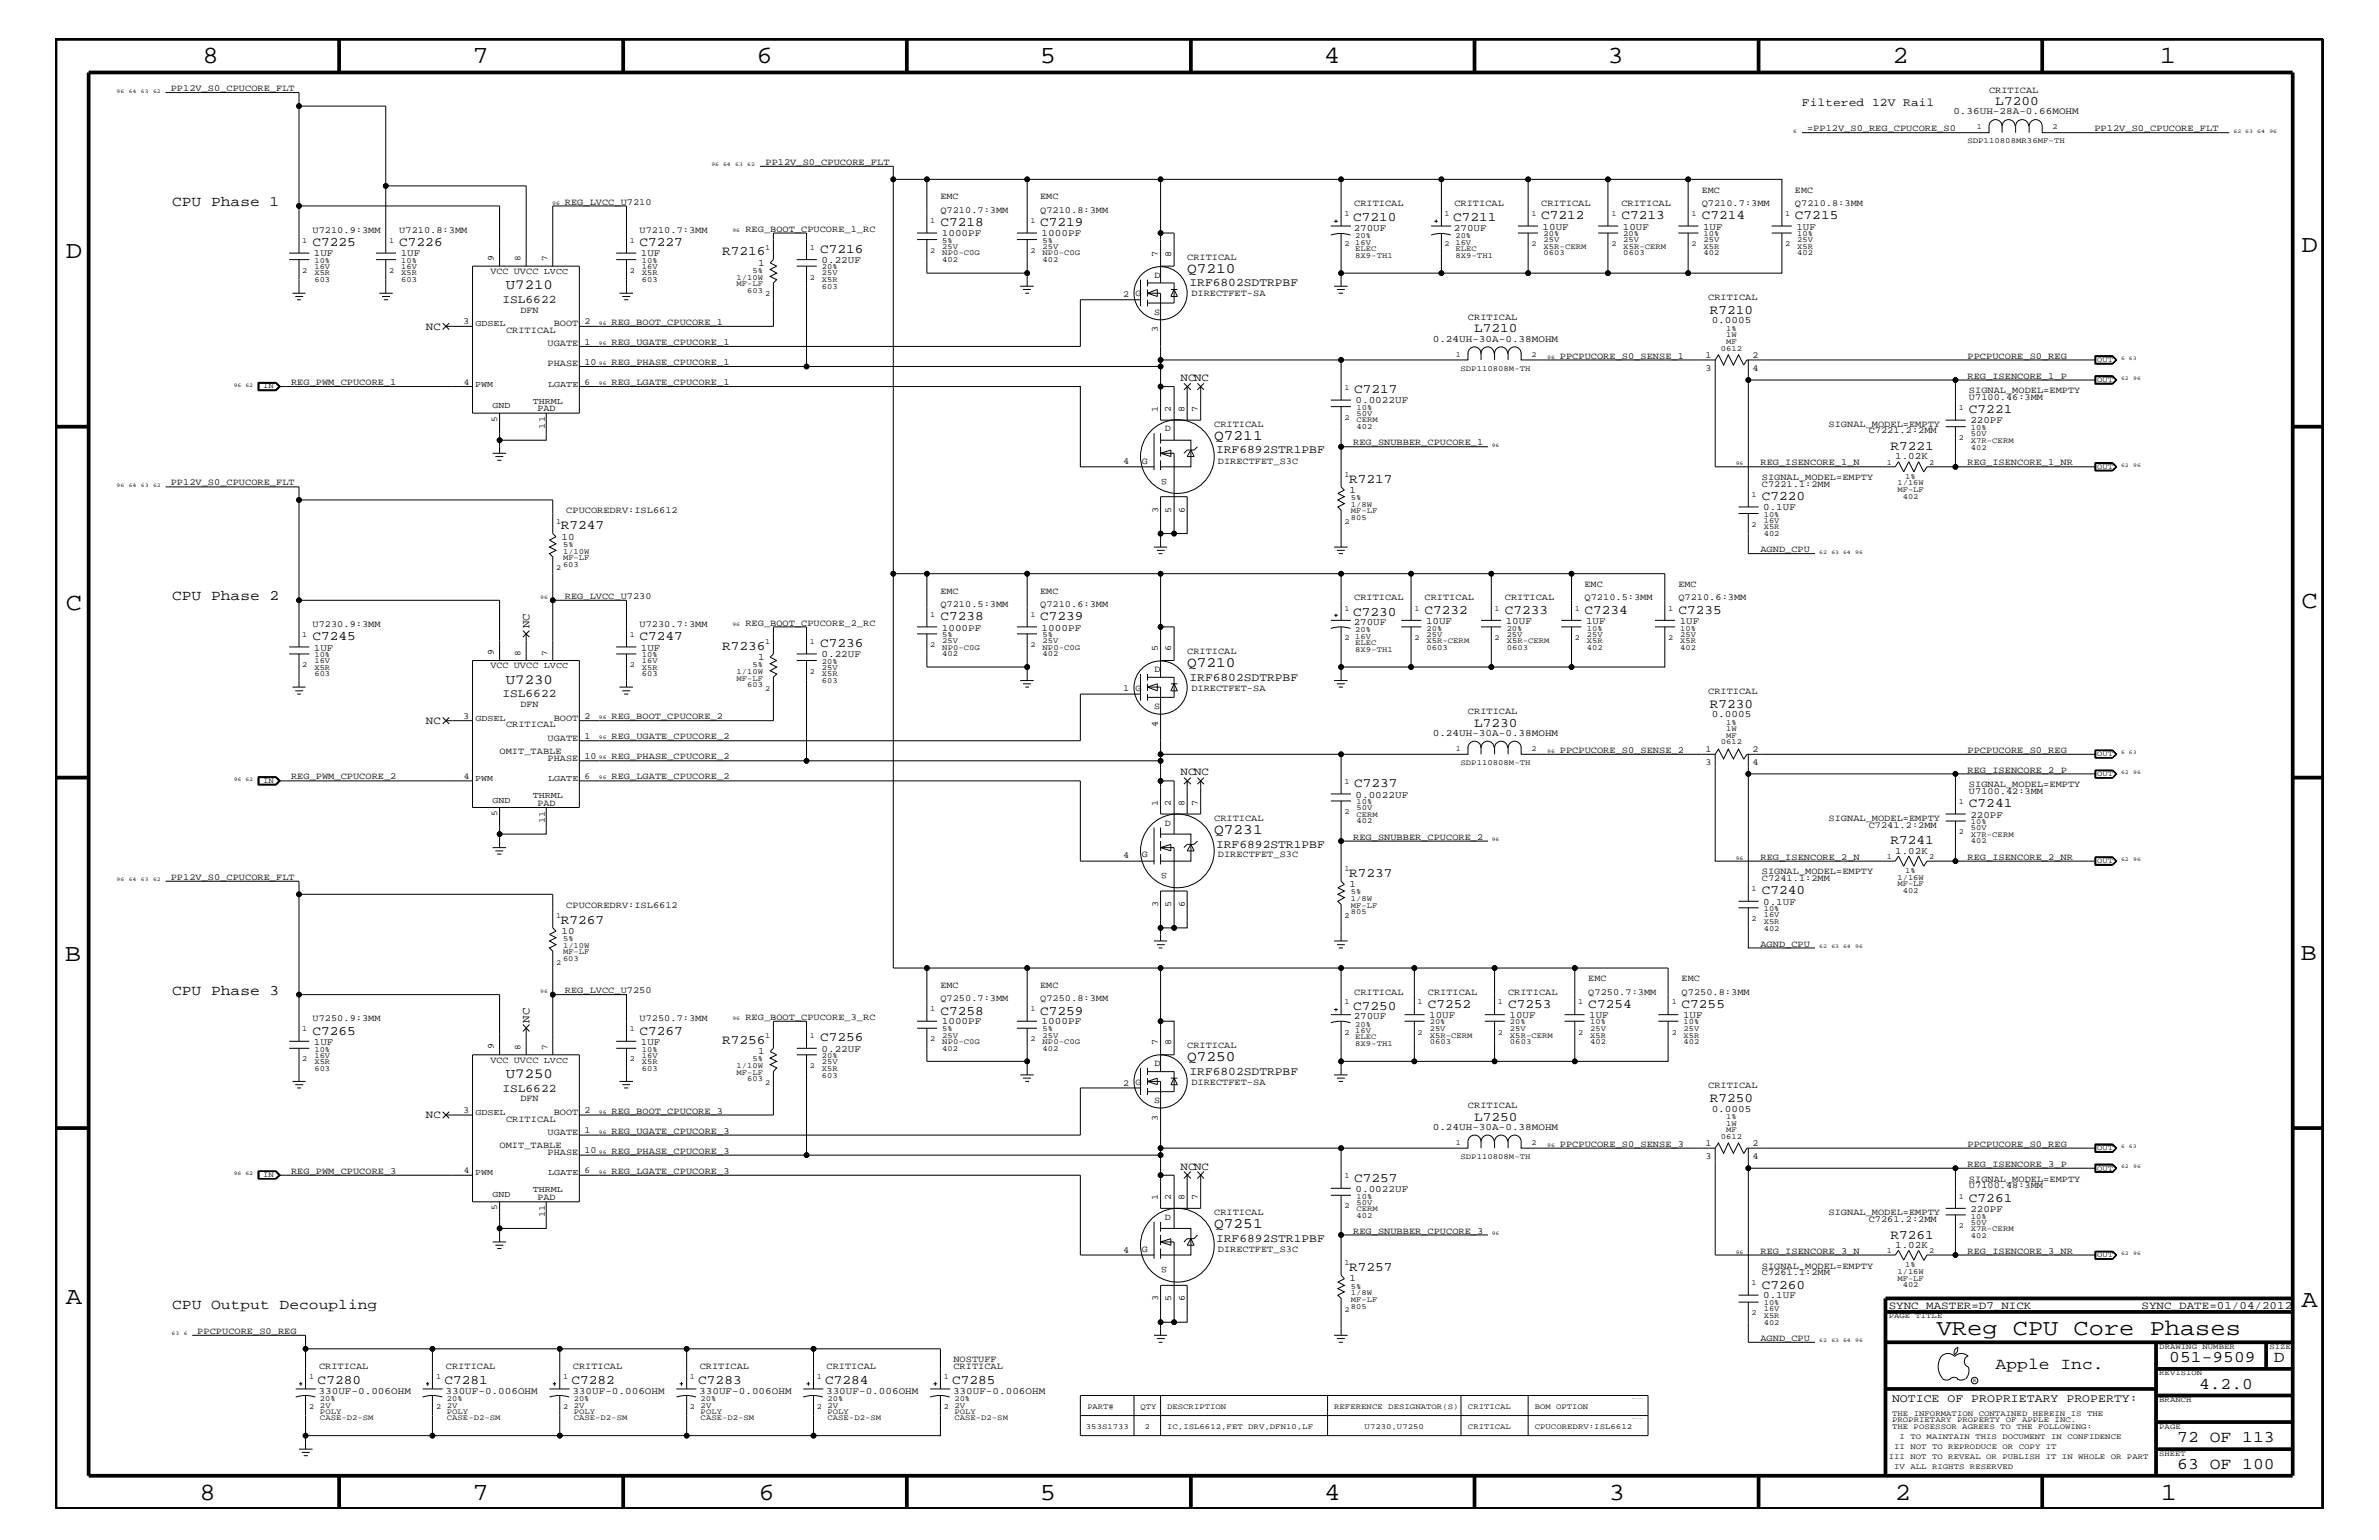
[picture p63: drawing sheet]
<svg xmlns="http://www.w3.org/2000/svg" width="432mm" height="279mm" viewBox="0 0 432 279" stroke-linecap="round" stroke-linejoin="round" font-family="sans-serif">
<defs><g id="words">
<g font-size="4.5">
<text x="36.7" y="11.5">8</text>
<text x="85.8" y="11.5">7</text>
<text x="137.3" y="11.5">6</text>
<text x="188.7" y="11.5">5</text>
<text x="240.3" y="11.5">4</text>
<text x="291.8" y="11.5">3</text>
<text x="343.5" y="11.5">2</text>
<text x="392" y="11.5">1</text>
<text x="11.9" y="46.8">D</text>
<text x="417.7" y="45.7">D</text>
<text x="11.9" y="110.6">C</text>
<text x="417.7" y="110.3">C</text>
<text x="11.8" y="174.3">B</text>
<text x="417.6" y="174.2">B</text>
<text x="11.9" y="236.7">A</text>
<text x="417.7" y="237.1">A</text>
<text x="36.2" y="272.1">8</text>
<text x="85.8" y="272.1">7</text>
<text x="137.7" y="272.1">6</text>
<text x="188.7" y="272.1">5</text>
<text x="240.4" y="272.1">4</text>
<text x="292" y="272.1">3</text>
<text x="343.9" y="272.1">2</text>
<text x="392.2" y="272.1">1</text>
</g>
<text font-size="4.1" x="351.5" y="242.3">VReg CPU Core Phases</text>
<g font-size="3">
<text x="362.2" y="248.4">Apple Inc.</text>
<text x="393.7" y="247.1">051-9509</text>
<text x="399.2" y="252">4.2.0</text>
<text x="412.7" y="247.1">D</text>
<text x="395.2" y="261.6">72 OF 113</text>
<text x="395.2" y="266.6">63 OF 100</text>
</g>
<g font-size="2.6">
<text x="31.2" y="37.4">CPU Phase 1</text>
<text x="215.5" y="49.6">Q7210</text>
<text x="220.4" y="79.9">Q7211</text>
<text x="31.2" y="108.9">CPU Phase 2</text>
<text x="215.5" y="121">Q7210</text>
<text x="220.4" y="151.3">Q7231</text>
<text x="31.2" y="180.5">CPU Phase 3</text>
<text x="215.5" y="192.6">Q7250</text>
<text x="220.4" y="222.9">Q7251</text>
<text x="31.2" y="237.4">CPU Output Decoupling</text>
</g>
<g font-size="2.5">
<text x="91.8" y="52.5">U7210</text>
<text x="91.8" y="124.1">U7230</text>
<text x="91.8" y="195.6">U7250</text>
</g>
<g font-size="2.4">
<text x="362.2" y="19.1">L7200</text>
<text x="170.7" y="41">C7218</text>
<text x="188.8" y="41">C7219</text>
<text x="245.6" y="40.2">C7210</text>
<text x="263.7" y="40.2">C7211</text>
<text x="279.7" y="39.8">C7212</text>
<text x="294.3" y="39.8">C7213</text>
<text x="308.9" y="39.8">C7214</text>
<text x="325.8" y="39.8">C7215</text>
<text x="56.7" y="44.6">C7225</text>
<text x="72.5" y="44.6">C7226</text>
<text x="116.1" y="44.6">C7227</text>
<text x="131.1" y="46.3">R7216</text>
<text x="148.8" y="45.9">C7216</text>
<text x="310.3" y="56.9">R7210</text>
<text x="267.6" y="60.3">L7210</text>
<text x="245.8" y="71.3">C7217</text>
<text x="357.4" y="75">C7221</text>
<text x="343.1" y="81.6">R7221</text>
<text x="244.9" y="87.6">R7217</text>
<text x="319.8" y="90.7">C7220</text>
<text x="101.8" y="96">R7247</text>
<text x="170.7" y="112.6">C7238</text>
<text x="188.8" y="112.6">C7239</text>
<text x="245.6" y="111.7">C7230</text>
<text x="258.6" y="111.4">C7232</text>
<text x="273.1" y="111.4">C7233</text>
<text x="287.6" y="111.4">C7234</text>
<text x="304.6" y="111.4">C7235</text>
<text x="56.7" y="116.2">C7245</text>
<text x="116.1" y="116.2">C7247</text>
<text x="131.1" y="117.9">R7236</text>
<text x="148.8" y="117.4">C7236</text>
<text x="267.6" y="131.9">L7230</text>
<text x="310.3" y="128.5">R7230</text>
<text x="245.8" y="142.9">C7237</text>
<text x="357.4" y="146.5">C7241</text>
<text x="343.1" y="153.2">R7241</text>
<text x="244.9" y="159.1">R7237</text>
<text x="101.8" y="167.6">R7267</text>
<text x="319.8" y="162.2">C7240</text>
<text x="170.7" y="184.1">C7258</text>
<text x="188.8" y="184.1">C7259</text>
<text x="245.6" y="183.2">C7250</text>
<text x="259.2" y="182.9">C7252</text>
<text x="273.7" y="182.9">C7253</text>
<text x="288.3" y="182.9">C7254</text>
<text x="305.2" y="182.9">C7255</text>
<text x="56.7" y="187.7">C7265</text>
<text x="116.1" y="187.7">C7267</text>
<text x="131.1" y="189.4">R7256</text>
<text x="148.8" y="188.9">C7256</text>
<text x="267.6" y="203.4">L7250</text>
<text x="310.3" y="200">R7250</text>
<text x="245.8" y="214.4">C7257</text>
<text x="357.4" y="218">C7261</text>
<text x="343.1" y="224.7">R7261</text>
<text x="244.9" y="230.7">R7257</text>
<text x="319.8" y="233.8">C7260</text>
<text x="57.7" y="251.1">C7280</text>
<text x="80.7" y="251.1">C7281</text>
<text x="103.7" y="251.1">C7282</text>
<text x="126.7" y="251.1">C7283</text>
<text x="149.8" y="251.1">C7284</text>
<text x="172.8" y="251.1">C7285</text>
</g>
<g font-size="2.1">
<text x="327.1" y="19.2">Filtered 12V Rail</text>
<text x="215.9" y="51.9">IRF6802SDTRPBF</text>
<text x="91.2" y="55">ISL6622</text>
<text x="220.7" y="82.2">IRF6892STR1PBF</text>
<text x="215.9" y="123.5">IRF6802SDTRPBF</text>
<text x="91.2" y="126.5">ISL6622</text>
<text x="220.7" y="153.8">IRF6892STR1PBF</text>
<text x="215.9" y="195">IRF6802SDTRPBF</text>
<text x="91.2" y="198.1">ISL6622</text>
<text x="220.7" y="225.3">IRF6892STR1PBF</text>
<text x="343.4" y="254.4">NOTICE OF PROPRIETARY PROPERTY:</text>
</g>
<g font-size="2">
<text x="77.3" y="59.8">NC</text>
<text x="214.3" y="69.2">NCNC</text>
<text x="96.1" y="114" transform="rotate(-90 96.1 114)">NC</text>
<text x="77.3" y="131.3">NC</text>
<text x="214.3" y="140.7">NCNC</text>
<text x="96.1" y="185.5" transform="rotate(-90 96.1 185.5)">NC</text>
<text x="77.3" y="202.9">NC</text>
<text x="214.3" y="212.2">NCNC</text>
<text x="342.8" y="237.4">SYNC_MASTER=D7_NICK</text>
<text x="388.7" y="237.4">SYNC_DATE=01/04/2012</text>
</g>
<g font-size="1.8">
<text x="354.5" y="20.8">0.36UH-28A-0.66MOHM</text>
<text x="245.7" y="41.9">270UF</text>
<text x="263.9" y="41.9">270UF</text>
<text x="280" y="41.7">10UF</text>
<text x="294.6" y="41.7">10UF</text>
<text x="309.1" y="41.7">1UF</text>
<text x="326.1" y="41.7">1UF</text>
<text x="57" y="46.5">1UF</text>
<text x="72.7" y="46.5">1UF</text>
<text x="116.3" y="46.5">1UF</text>
<text x="149.1" y="47.7">0.22UF</text>
<text x="170.9" y="42.9">1000PF</text>
<text x="189.1" y="42.9">1000PF</text>
<text x="137.6" y="48.2">1</text>
<text x="310.7" y="58.6">0.0005</text>
<text x="260.1" y="62">0.24UH-30A-0.38MOHM</text>
<text x="246" y="73.2">0.0022UF</text>
<text x="357.6" y="76.8">220PF</text>
<text x="344" y="83.3">1.02K</text>
<text x="244.9" y="89.4">1</text>
<text x="320" y="92.6">0.1UF</text>
<text x="101.9" y="97.9">10</text>
<text x="245.7" y="113.4">270UF</text>
<text x="258.8" y="113.1">10UF</text>
<text x="273.3" y="113.1">10UF</text>
<text x="287.9" y="113.1">1UF</text>
<text x="304.9" y="113.1">1UF</text>
<text x="57" y="118.1">1UF</text>
<text x="116.3" y="118.1">1UF</text>
<text x="137.6" y="119.7">1</text>
<text x="149.1" y="119.2">0.22UF</text>
<text x="170.9" y="114.4">1000PF</text>
<text x="189.1" y="114.4">1000PF</text>
<text x="310.7" y="130.2">0.0005</text>
<text x="260.1" y="133.5">0.24UH-30A-0.38MOHM</text>
<text x="246" y="144.7">0.0022UF</text>
<text x="357.6" y="148.4">220PF</text>
<text x="344" y="154.9">1.02K</text>
<text x="244.9" y="160.9">1</text>
<text x="320" y="164.1">0.1UF</text>
<text x="101.9" y="169.4">10</text>
<text x="170.9" y="185.9">1000PF</text>
<text x="189.1" y="185.9">1000PF</text>
<text x="245.7" y="184.9">270UF</text>
<text x="259.4" y="184.7">10UF</text>
<text x="274" y="184.7">10UF</text>
<text x="288.5" y="184.7">1UF</text>
<text x="305.5" y="184.7">1UF</text>
<text x="57" y="189.5">1UF</text>
<text x="116.3" y="189.5">1UF</text>
<text x="137.6" y="191.2">1</text>
<text x="149.1" y="190.8">0.22UF</text>
<text x="310.7" y="201.7">0.0005</text>
<text x="260.1" y="205.1">0.24UH-30A-0.38MOHM</text>
<text x="246" y="216.2">0.0022UF</text>
<text x="357.6" y="219.8">220PF</text>
<text x="344" y="226.4">1.02K</text>
<text x="244.9" y="232.4">1</text>
<text x="320" y="235.6">0.1UF</text>
<text x="57.8" y="252.8">330UF-0.006OHM</text>
<text x="80.9" y="252.8">330UF-0.006OHM</text>
<text x="103.9" y="252.8">330UF-0.006OHM</text>
<text x="126.9" y="252.8">330UF-0.006OHM</text>
<text x="149.9" y="252.8">330UF-0.006OHM</text>
<text x="173" y="252.8">330UF-0.006OHM</text>
</g>
<g font-size="1.7">
<text x="31" y="16.5">PP12V_S0_CPUCORE_FLT</text>
<text x="361" y="16.8">CRITICAL</text>
<text x="328" y="23.8">=PP12V_S0_REG_CPUCORE_S0</text>
<text x="380.2" y="23.8">PP12V_S0_CPUCORE_FLT</text>
<text x="138.9" y="29.9">PP12V_S0_CPUCORE_FLT</text>
<text x="308.9" y="35">EMC</text>
<text x="325.8" y="35">EMC</text>
<text x="102.5" y="37.2">REG_LVCC_U7210</text>
<text x="170.7" y="36.2">EMC</text>
<text x="170.7" y="38.6">Q7210.7:3MM</text>
<text x="188.8" y="38.6">Q7210.8:3MM</text>
<text x="188.8" y="36.2">EMC</text>
<text x="245.8" y="37.4">CRITICAL</text>
<text x="264" y="37.4">CRITICAL</text>
<text x="279.7" y="37.4">CRITICAL</text>
<text x="294.3" y="37.4">CRITICAL</text>
<text x="308.9" y="37.4">Q7210.7:3MM</text>
<text x="325.8" y="37.4">Q7210.8:3MM</text>
<text x="56.7" y="42.3">U7210.9:3MM</text>
<text x="72.5" y="42.3">U7210.8:3MM</text>
<text x="89.7" y="47.4" transform="rotate(-90 89.7 47.4)">9</text>
<text x="116.1" y="42.3">U7210.7:3MM</text>
<text x="135.3" y="42">REG_BOOT_CPUCORE_1_RC</text>
<text x="210.1" y="46.6" transform="rotate(-90 210.1 46.6)">7</text>
<text x="212.6" y="46.6" transform="rotate(-90 212.6 46.6)">8</text>
<text x="215.5" y="47.1">CRITICAL</text>
<text x="89" y="49.7">VCC UVCC LVCC</text>
<text x="203.9" y="53.9">2 G</text>
<text x="209.5" y="50.4">D</text>
<text x="216.2" y="53.8">DIRECTFET-SA</text>
<text x="84.1" y="58.9">3</text>
<text x="94.4" y="56.8">DFN</text>
<text x="100.5" y="59.2">BOOT</text>
<text x="106.1" y="58.9">2</text>
<text x="111" y="59">REG_BOOT_CPUCORE_1</text>
<text x="209.5" y="57.2">S</text>
<text x="266.4" y="58">CRITICAL</text>
<text x="310" y="54.4">CRITICAL</text>
<text x="91.9" y="60.4">CRITICAL</text>
<text x="99.4" y="62.9">UGATE</text>
<text x="106.1" y="62.5">1</text>
<text x="111" y="62.6">REG_UGATE_CPUCORE_1</text>
<text x="210.1" y="60.3" transform="rotate(-90 210.1 60.3)">3</text>
<text x="283.1" y="65.1">PPCPUCORE_S0_SENSE_1</text>
<text x="309.5" y="64.9">1</text>
<text x="318.1" y="64.9">2</text>
<text x="357.1" y="65.1">PPCPUCORE_S0_REG</text>
<text x="52.8" y="69.9">REG_PWM_CPUCORE_1</text>
<text x="99.4" y="66.5">PHASE</text>
<text x="106.1" y="66.2">10</text>
<text x="111" y="66.2">REG_PHASE_CPUCORE_1</text>
<text x="111" y="69.9">REG_LGATE_CPUCORE_1</text>
<text x="309.5" y="67.3">3</text>
<text x="318.1" y="67.3">4</text>
<text x="357.1" y="68.7">REG_ISENCORE_1_P</text>
<text x="357.4" y="71.3">SIGNAL_MODEL=EMPTY</text>
<text x="97.5" y="74.6">PAD</text>
<text x="210.1" y="74.7" transform="rotate(-90 210.1 74.7)">1</text>
<text x="212.5" y="74.7" transform="rotate(-90 212.5 74.7)">2</text>
<text x="215" y="74.7" transform="rotate(-90 215 74.7)">8</text>
<text x="217.4" y="74.7" transform="rotate(-90 217.4 74.7)">7</text>
<text x="220.4" y="77.4">CRITICAL</text>
<text x="331.9" y="77.4">SIGNAL_MODEL=EMPTY</text>
<text x="357.4" y="72.6">U7100.46:3MM</text>
<text x="211.4" y="78.3">D</text>
<text x="245.6" y="80.8">REG_SNUBBER_CPUCORE_1</text>
<text x="339.2" y="78.6">C7221.2:2MM</text>
<text x="31" y="88.1">PP12V_S0_CPUCORE_FLT</text>
<text x="203.9" y="84.2">4</text>
<text x="207.3" y="84.1">G</text>
<text x="211.8" y="86.9" transform="rotate(-180 211.8 86.9)">S</text>
<text x="221.1" y="84.1">DIRECTFET_S3C</text>
<text x="319.5" y="84.4">REG_ISENCORE_1_N</text>
<text x="319.8" y="88.3">C7221.1:2MM</text>
<text x="319.8" y="87.1">SIGNAL_MODEL=EMPTY</text>
<text x="357.1" y="84.4">REG_ISENCORE_1_NR</text>
<text x="102.8" y="93.2">CPUCOREDRV:ISL6612</text>
<text x="210.2" y="93.1" transform="rotate(-90 210.2 93.1)">3</text>
<text x="212.6" y="93" transform="rotate(-90 212.6 93)">5</text>
<text x="215.1" y="93" transform="rotate(-90 215.1 93)">6</text>
<text x="319.5" y="100.2">AGND_CPU</text>
<text x="170.7" y="107.7">EMC</text>
<text x="188.8" y="107.7">EMC</text>
<text x="287.6" y="106.5">EMC</text>
<text x="304.6" y="106.5">EMC</text>
<text x="56.7" y="113.7">U7230.9:3MM</text>
<text x="102.5" y="108.7">REG_LVCC_U7230</text>
<text x="116.1" y="113.7">U7230.7:3MM</text>
<text x="135.3" y="113.6">REG_BOOT_CPUCORE_2_RC</text>
<text x="170.7" y="110.2">Q7210.5:3MM</text>
<text x="188.8" y="110.2">Q7210.6:3MM</text>
<text x="245.8" y="108.9">CRITICAL</text>
<text x="258.6" y="108.9">CRITICAL</text>
<text x="273.1" y="108.9">CRITICAL</text>
<text x="287.6" y="108.9">Q7210.5:3MM</text>
<text x="304.6" y="108.9">Q7210.6:3MM</text>
<text x="89.7" y="118.9" transform="rotate(-90 89.7 118.9)">9</text>
<text x="210.1" y="118.1" transform="rotate(-90 210.1 118.1)">5</text>
<text x="212.6" y="118.1" transform="rotate(-90 212.6 118.1)">6</text>
<text x="215.5" y="118.6">CRITICAL</text>
<text x="89" y="121.3">VCC UVCC LVCC</text>
<text x="203.9" y="125.4">1 G</text>
<text x="209.5" y="121.9">D</text>
<text x="216.2" y="125.3">DIRECTFET-SA</text>
<text x="310" y="125.9">CRITICAL</text>
<text x="84.1" y="130.4">3</text>
<text x="91.9" y="131.9">CRITICAL</text>
<text x="94.4" y="128.3">DFN</text>
<text x="100.5" y="130.8">BOOT</text>
<text x="106.1" y="130.4">2</text>
<text x="111" y="130.5">REG_BOOT_CPUCORE_2</text>
<text x="209.5" y="128.7">S</text>
<text x="210.1" y="131.9" transform="rotate(-90 210.1 131.9)">4</text>
<text x="266.4" y="129.6">CRITICAL</text>
<text x="90.7" y="136.8">OMIT_TABLE</text>
<text x="99.4" y="134.4">UGATE</text>
<text x="106.1" y="137.7">10</text>
<text x="106.1" y="134.1">1</text>
<text x="111" y="134.1">REG_UGATE_CPUCORE_2</text>
<text x="111" y="137.8">REG_PHASE_CPUCORE_2</text>
<text x="283.1" y="136.6">PPCPUCORE_S0_SENSE_2</text>
<text x="309.5" y="136.4">1</text>
<text x="318.1" y="136.4">2</text>
<text x="357.1" y="136.6">PPCPUCORE_S0_REG</text>
<text x="52.8" y="141.4">REG_PWM_CPUCORE_2</text>
<text x="99.4" y="138">PHASE</text>
<text x="111" y="141.4">REG_LGATE_CPUCORE_2</text>
<text x="309.5" y="138.7">3</text>
<text x="318.1" y="138.7">4</text>
<text x="357.1" y="140.2">REG_ISENCORE_2_P</text>
<text x="357.4" y="142.9">SIGNAL_MODEL=EMPTY</text>
<text x="97.5" y="146.2">PAD</text>
<text x="210.1" y="146.2" transform="rotate(-90 210.1 146.2)">1</text>
<text x="211.4" y="149.8">D</text>
<text x="212.5" y="146.2" transform="rotate(-90 212.5 146.2)">2</text>
<text x="215" y="146.2" transform="rotate(-90 215 146.2)">8</text>
<text x="217.4" y="146.2" transform="rotate(-90 217.4 146.2)">7</text>
<text x="220.4" y="149">CRITICAL</text>
<text x="331.9" y="149">SIGNAL_MODEL=EMPTY</text>
<text x="357.4" y="144">U7100.42:3MM</text>
<text x="203.9" y="155.7">4</text>
<text x="207.3" y="155.6">G</text>
<text x="221.1" y="155.6">DIRECTFET_S3C</text>
<text x="245.6" y="152.3">REG_SNUBBER_CPUCORE_2</text>
<text x="319.5" y="156">REG_ISENCORE_2_N</text>
<text x="339.2" y="150.1">C7241.2:2MM</text>
<text x="357.1" y="156">REG_ISENCORE_2_NR</text>
<text x="31" y="159.6">PP12V_S0_CPUCORE_FLT</text>
<text x="211.8" y="158.4" transform="rotate(-180 211.8 158.4)">S</text>
<text x="319.8" y="159.9">C7241.1:2MM</text>
<text x="319.8" y="158.6">SIGNAL_MODEL=EMPTY</text>
<text x="102.8" y="164.7">CPUCOREDRV:ISL6612</text>
<text x="210.2" y="164.6" transform="rotate(-90 210.2 164.6)">3</text>
<text x="212.6" y="164.5" transform="rotate(-90 212.6 164.5)">5</text>
<text x="215.1" y="164.5" transform="rotate(-90 215.1 164.5)">6</text>
<text x="319.5" y="171.7">AGND_CPU</text>
<text x="170.7" y="179.3">EMC</text>
<text x="188.8" y="179.3">EMC</text>
<text x="288.3" y="178">EMC</text>
<text x="305.2" y="178">EMC</text>
<text x="56.7" y="185.3">U7250.9:3MM</text>
<text x="102.5" y="180.2">REG_LVCC_U7250</text>
<text x="116.1" y="185.3">U7250.7:3MM</text>
<text x="135.3" y="185">REG_BOOT_CPUCORE_3_RC</text>
<text x="170.7" y="181.6">Q7250.7:3MM</text>
<text x="188.8" y="181.6">Q7250.8:3MM</text>
<text x="245.8" y="180.5">CRITICAL</text>
<text x="259.2" y="180.5">CRITICAL</text>
<text x="273.7" y="180.5">CRITICAL</text>
<text x="288.3" y="180.5">Q7250.7:3MM</text>
<text x="305.2" y="180.5">Q7250.8:3MM</text>
<text x="89.7" y="190.4" transform="rotate(-90 89.7 190.4)">9</text>
<text x="210.1" y="189.7" transform="rotate(-90 210.1 189.7)">7</text>
<text x="212.6" y="189.7" transform="rotate(-90 212.6 189.7)">8</text>
<text x="215.5" y="190.2">CRITICAL</text>
<text x="89" y="192.8">VCC UVCC LVCC</text>
<text x="203.9" y="197">2 G</text>
<text x="209.5" y="193.4">D</text>
<text x="216.2" y="196.8">DIRECTFET-SA</text>
<text x="310" y="197.4">CRITICAL</text>
<text x="84.1" y="201.9">3</text>
<text x="91.9" y="203.5">CRITICAL</text>
<text x="94.4" y="199.8">DFN</text>
<text x="100.5" y="202.3">BOOT</text>
<text x="106.1" y="201.9">2</text>
<text x="111" y="202">REG_BOOT_CPUCORE_3</text>
<text x="209.5" y="200.2">S</text>
<text x="210.1" y="203.4" transform="rotate(-90 210.1 203.4)">3</text>
<text x="266.4" y="201">CRITICAL</text>
<text x="90.7" y="208.3">OMIT_TABLE</text>
<text x="99.4" y="205.9">UGATE</text>
<text x="99.4" y="209.6">PHASE</text>
<text x="106.1" y="209.2">10</text>
<text x="106.1" y="205.5">1</text>
<text x="111" y="209.3">REG_PHASE_CPUCORE_3</text>
<text x="111" y="205.7">REG_UGATE_CPUCORE_3</text>
<text x="283.1" y="208.1">PPCPUCORE_S0_SENSE_3</text>
<text x="309.5" y="208">1</text>
<text x="318.1" y="208">2</text>
<text x="357.1" y="208.1">PPCPUCORE_S0_REG</text>
<text x="52.8" y="213">REG_PWM_CPUCORE_3</text>
<text x="111" y="213">REG_LGATE_CPUCORE_3</text>
<text x="309.5" y="210.3">3</text>
<text x="318.1" y="210.3">4</text>
<text x="357.1" y="211.7">REG_ISENCORE_3_P</text>
<text x="357.4" y="215.6">U7100.48:3MM</text>
<text x="357.4" y="214.4">SIGNAL_MODEL=EMPTY</text>
<text x="97.5" y="217.7">PAD</text>
<text x="210.1" y="217.8" transform="rotate(-90 210.1 217.8)">1</text>
<text x="211.4" y="221.3">D</text>
<text x="212.5" y="217.8" transform="rotate(-90 212.5 217.8)">2</text>
<text x="215" y="217.8" transform="rotate(-90 215 217.8)">8</text>
<text x="217.4" y="217.8" transform="rotate(-90 217.4 217.8)">7</text>
<text x="220.4" y="220.4">CRITICAL</text>
<text x="331.9" y="220.4">SIGNAL_MODEL=EMPTY</text>
<text x="339.2" y="221.7">C7261.2:2MM</text>
<text x="203.9" y="227.3">4</text>
<text x="207.3" y="227.1">G</text>
<text x="221.1" y="227.1">DIRECTFET_S3C</text>
<text x="245.6" y="223.9">REG_SNUBBER_CPUCORE_3</text>
<text x="319.5" y="227.5">REG_ISENCORE_3_N</text>
<text x="357.1" y="227.5">REG_ISENCORE_3_NR</text>
<text x="211.8" y="229.9" transform="rotate(-180 211.8 229.9)">S</text>
<text x="319.8" y="231.3">C7261.1:2MM</text>
<text x="319.8" y="230.2">SIGNAL_MODEL=EMPTY</text>
<text x="210.2" y="236.1" transform="rotate(-90 210.2 236.1)">3</text>
<text x="212.6" y="236.1" transform="rotate(-90 212.6 236.1)">5</text>
<text x="215.1" y="236.1" transform="rotate(-90 215.1 236.1)">6</text>
<text x="35.8" y="242">PPCPUCORE_S0_REG</text>
<text x="319.5" y="243.3">AGND_CPU</text>
<text x="57.9" y="248.4">CRITICAL</text>
<text x="80.9" y="248.4">CRITICAL</text>
<text x="104" y="248.4">CRITICAL</text>
<text x="127" y="248.4">CRITICAL</text>
<text x="150" y="248.4">CRITICAL</text>
<text x="173.1" y="248.4">CRITICAL</text>
<text x="173.1" y="247.1">NOSTUFF</text>
</g>
<g font-size="1.6">
<text x="94.5" y="47.4" transform="rotate(-90 94.5 47.4)">8</text>
<text x="99.4" y="47.4" transform="rotate(-90 99.4 47.4)">7</text>
<text x="86.3" y="59.2">GDSEL</text>
<text x="84.2" y="69.8">4</text>
<text x="86.3" y="70.1">PWM</text>
<text x="99.5" y="70.1">LGATE</text>
<text x="106.1" y="69.8">6</text>
<text x="89.4" y="74.1">GND</text>
<text x="90.3" y="76.5" transform="rotate(-90 90.3 76.5)">5</text>
<text x="96.7" y="73.3">THRML</text>
<text x="98.9" y="77.8" transform="rotate(-90 98.9 77.8)">11</text>
<text x="94.5" y="119" transform="rotate(-90 94.5 119)">8</text>
<text x="99.4" y="119" transform="rotate(-90 99.4 119)">7</text>
<text x="86.3" y="130.8">GDSEL</text>
<text x="84.2" y="141.3">4</text>
<text x="86.3" y="141.7">PWM</text>
<text x="99.5" y="141.7">LGATE</text>
<text x="106.1" y="141.3">6</text>
<text x="89.4" y="145.7">GND</text>
<text x="90.3" y="148" transform="rotate(-90 90.3 148)">5</text>
<text x="96.7" y="144.8">THRML</text>
<text x="98.9" y="149.3" transform="rotate(-90 98.9 149.3)">11</text>
<text x="94.5" y="190.5" transform="rotate(-90 94.5 190.5)">8</text>
<text x="99.4" y="190.5" transform="rotate(-90 99.4 190.5)">7</text>
<text x="86.3" y="202.3">GDSEL</text>
<text x="84.2" y="212.8">4</text>
<text x="86.3" y="213.2">PWM</text>
<text x="99.5" y="213.2">LGATE</text>
<text x="106.1" y="212.8">6</text>
<text x="89.4" y="217.2">GND</text>
<text x="90.3" y="219.6" transform="rotate(-90 90.3 219.6)">5</text>
<text x="96.7" y="216.4">THRML</text>
<text x="98.9" y="220.8" transform="rotate(-90 98.9 220.8)">11</text>
</g>
<g font-size="1.4">
<text x="358.8" y="23.5">1</text>
<text x="372.5" y="23.5">2</text>
<text x="357.1" y="26">SDP110808MR36MF-TH</text>
<text x="168.8" y="40.4">1</text>
<text x="187" y="40.4">1</text>
<text x="244" y="39.2">1</text>
<text x="262.2" y="39.2">1</text>
<text x="278" y="39.2">1</text>
<text x="292.5" y="39.2">1</text>
<text x="307" y="39.2">1</text>
<text x="324" y="39.2">1</text>
<text x="54.9" y="44.1">1</text>
<text x="57.1" y="47.7">10%</text>
<text x="70.6" y="44.1">1</text>
<text x="72.8" y="47.7">10%</text>
<text x="114.3" y="44.1">1</text>
<text x="116.5" y="47.7">10%</text>
<text x="138.9" y="45.3">1</text>
<text x="147" y="45.3">1</text>
<text x="168.8" y="45.9">2</text>
<text x="171" y="44.1">5%</text>
<text x="171" y="46.3">NP0-C0G</text>
<text x="171" y="45.2">25V</text>
<text x="171" y="47.6">402</text>
<text x="187" y="45.9">2</text>
<text x="189.2" y="46.3">NP0-C0G</text>
<text x="189.2" y="44.1">5%</text>
<text x="189.2" y="45.2">25V</text>
<text x="189.2" y="47.6">402</text>
<text x="244" y="44.6">2</text>
<text x="246" y="44.4">16V</text>
<text x="246" y="43.2">20%</text>
<text x="246" y="45.5">ELEC</text>
<text x="246" y="46.8">8X9-TH1</text>
<text x="262.2" y="44.6">2</text>
<text x="264.2" y="46.8">8X9-TH1</text>
<text x="264.2" y="43.2">20%</text>
<text x="264.2" y="44.4">16V</text>
<text x="264.2" y="45.5">ELEC</text>
<text x="278" y="44.6">2</text>
<text x="280.2" y="46.3">0603</text>
<text x="280.2" y="45.2">X5R-CERM</text>
<text x="280.2" y="44">25V</text>
<text x="280.2" y="42.9">20%</text>
<text x="292.5" y="44.6">2</text>
<text x="294.6" y="42.9">20%</text>
<text x="294.6" y="44">25V</text>
<text x="294.6" y="46.3">0603</text>
<text x="294.6" y="45.2">X5R-CERM</text>
<text x="307" y="44.6">2</text>
<text x="309.2" y="46.3">402</text>
<text x="309.2" y="44">25V</text>
<text x="309.2" y="45.2">X5R</text>
<text x="309.2" y="42.9">10%</text>
<text x="324" y="44.6">2</text>
<text x="326.2" y="46.3">402</text>
<text x="326.2" y="44">25V</text>
<text x="326.2" y="42.9">10%</text>
<text x="326.2" y="45.2">X5R</text>
<text x="54.9" y="49.6">2</text>
<text x="57.1" y="51.3">603</text>
<text x="57.1" y="50">X5R</text>
<text x="57.1" y="48.8">16V</text>
<text x="70.6" y="49.6">2</text>
<text x="72.8" y="48.8">16V</text>
<text x="72.8" y="51.3">603</text>
<text x="72.8" y="50">X5R</text>
<text x="114.3" y="49.6">2</text>
<text x="116.5" y="51.3">603</text>
<text x="116.5" y="50">X5R</text>
<text x="116.5" y="48.8">16V</text>
<text x="133.7" y="51.9">MF-LF</text>
<text x="133.7" y="50.7">1/10W</text>
<text x="135.6" y="53.2">603</text>
<text x="136.6" y="49.6">5%</text>
<text x="138.9" y="53.8">2</text>
<text x="147" y="50.7">2</text>
<text x="149.2" y="50">25V</text>
<text x="149.2" y="51.3">X5R</text>
<text x="149.2" y="48.9">20%</text>
<text x="149.2" y="52.4">603</text>
<text x="313.3" y="60">1%</text>
<text x="264.2" y="64.7">1</text>
<text x="278" y="64.7">2</text>
<text x="312.3" y="63.6">0612</text>
<text x="313.3" y="62.3">MF</text>
<text x="313.3" y="61.2">1W</text>
<text x="380.7" y="65.6">OUT</text>
<text x="47.8" y="70.5">IN</text>
<text x="244" y="70.7">1</text>
<text x="265.1" y="67.3">SDP110808M-TH</text>
<text x="380.7" y="69.3">OUT</text>
<text x="244" y="76.2">2</text>
<text x="246.2" y="77.9">402</text>
<text x="246.2" y="74.4">10%</text>
<text x="246.2" y="75.5">50V</text>
<text x="246.2" y="76.7">CERM</text>
<text x="355.5" y="74.4">1</text>
<text x="355.5" y="79.9">2</text>
<text x="357.7" y="79.1">50V</text>
<text x="357.7" y="78">10%</text>
<text x="357.7" y="81.6">402</text>
<text x="357.7" y="80.3">X7R-CERM</text>
<text x="244" y="86.5">1</text>
<text x="342.5" y="84.4">1</text>
<text x="344.4" y="89.3">MF-LF</text>
<text x="344.4" y="88.1">1/16W</text>
<text x="345.8" y="86.9">1%</text>
<text x="350.2" y="84.4">2</text>
<text x="380.7" y="85">OUT</text>
<text x="100.9" y="95">1</text>
<text x="244" y="95">2</text>
<text x="245.2" y="92">1/8W</text>
<text x="245.2" y="90.7">5%</text>
<text x="245.2" y="93.2">MF-LF</text>
<text x="245.2" y="94.3">805</text>
<text x="317.9" y="90.1">1</text>
<text x="317.9" y="95.6">2</text>
<text x="320.1" y="93.8">10%</text>
<text x="320.1" y="94.9">16V</text>
<text x="345.4" y="90.5">402</text>
<text x="102.2" y="101.6">MF-LF</text>
<text x="102.2" y="100.4">1/10W</text>
<text x="102.2" y="99.3">5%</text>
<text x="320.1" y="96">X5R</text>
<text x="320.1" y="97.3">402</text>
<text x="100.9" y="103.5">2</text>
<text x="102.2" y="102.9">603</text>
<text x="168.8" y="112">1</text>
<text x="187" y="112">1</text>
<text x="244" y="110.8">1</text>
<text x="256.7" y="110.8">1</text>
<text x="271.3" y="110.8">1</text>
<text x="285.8" y="110.8">1</text>
<text x="302.8" y="110.8">1</text>
<text x="54.9" y="115.6">1</text>
<text x="57.1" y="119.2">10%</text>
<text x="114.3" y="115.6">1</text>
<text x="116.5" y="119.2">10%</text>
<text x="138.9" y="116.8">1</text>
<text x="147" y="116.8">1</text>
<text x="168.8" y="117.4">2</text>
<text x="171" y="115.6">5%</text>
<text x="171" y="119.1">402</text>
<text x="171" y="116.7">25V</text>
<text x="171" y="117.9">NP0-C0G</text>
<text x="187" y="117.4">2</text>
<text x="189.2" y="117.9">NP0-C0G</text>
<text x="189.2" y="115.6">5%</text>
<text x="189.2" y="116.7">25V</text>
<text x="189.2" y="119.1">402</text>
<text x="244" y="116.2">2</text>
<text x="246" y="114.8">20%</text>
<text x="246" y="115.9">16V</text>
<text x="246" y="117">ELEC</text>
<text x="246" y="118.2">8X9-TH1</text>
<text x="256.7" y="116.2">2</text>
<text x="258.9" y="114.4">20%</text>
<text x="258.9" y="115.5">25V</text>
<text x="258.9" y="117.9">0603</text>
<text x="258.9" y="116.7">X5R-CERM</text>
<text x="271.3" y="116.2">2</text>
<text x="273.5" y="114.4">20%</text>
<text x="273.5" y="115.5">25V</text>
<text x="273.5" y="116.7">X5R-CERM</text>
<text x="273.5" y="117.9">0603</text>
<text x="285.8" y="116.2">2</text>
<text x="288" y="114.4">10%</text>
<text x="288" y="116.7">X5R</text>
<text x="288" y="117.9">402</text>
<text x="288" y="115.5">25V</text>
<text x="302.8" y="116.2">2</text>
<text x="305" y="115.5">25V</text>
<text x="305" y="117.9">402</text>
<text x="305" y="116.7">X5R</text>
<text x="305" y="114.4">10%</text>
<text x="54.9" y="121">2</text>
<text x="57.1" y="120.3">16V</text>
<text x="57.1" y="121.5">X5R</text>
<text x="57.1" y="122.7">603</text>
<text x="114.3" y="121">2</text>
<text x="116.5" y="122.7">603</text>
<text x="116.5" y="120.3">16V</text>
<text x="116.5" y="121.5">X5R</text>
<text x="133.7" y="122.3">1/10W</text>
<text x="133.7" y="123.5">MF-LF</text>
<text x="135.6" y="124.7">603</text>
<text x="136.6" y="121">5%</text>
<text x="138.9" y="125.3">2</text>
<text x="147" y="122.3">2</text>
<text x="149.2" y="124">603</text>
<text x="149.2" y="120.4">20%</text>
<text x="149.2" y="122.7">X5R</text>
<text x="149.2" y="121.5">25V</text>
<text x="313.3" y="131.5">1%</text>
<text x="264.2" y="136.2">1</text>
<text x="278" y="136.2">2</text>
<text x="312.3" y="135.1">0612</text>
<text x="313.3" y="132.7">1W</text>
<text x="313.3" y="133.9">MF</text>
<text x="380.7" y="137.2">OUT</text>
<text x="47.8" y="142">IN</text>
<text x="244" y="142.3">1</text>
<text x="265.1" y="138.7">SDP110808M-TH</text>
<text x="380.7" y="140.8">OUT</text>
<text x="244" y="147.7">2</text>
<text x="246.2" y="147">50V</text>
<text x="246.2" y="145.9">10%</text>
<text x="246.2" y="149.4">402</text>
<text x="246.2" y="148.2">CERM</text>
<text x="355.5" y="145.9">1</text>
<text x="357.7" y="149.5">10%</text>
<text x="342.5" y="155.8">1</text>
<text x="350.2" y="155.8">2</text>
<text x="355.5" y="151.3">2</text>
<text x="357.7" y="153">402</text>
<text x="357.7" y="150.7">50V</text>
<text x="357.7" y="151.8">X7R-CERM</text>
<text x="244" y="158">1</text>
<text x="317.9" y="161.7">1</text>
<text x="344.4" y="160.8">MF-LF</text>
<text x="344.4" y="159.6">1/16W</text>
<text x="345.4" y="162">402</text>
<text x="345.8" y="158.4">1%</text>
<text x="380.7" y="156.6">OUT</text>
<text x="100.9" y="166.5">1</text>
<text x="244" y="166.5">2</text>
<text x="245.2" y="163.5">1/8W</text>
<text x="245.2" y="162.2">5%</text>
<text x="245.2" y="164.7">MF-LF</text>
<text x="245.2" y="165.9">805</text>
<text x="317.9" y="167.1">2</text>
<text x="320.1" y="167.6">X5R</text>
<text x="320.1" y="166.4">16V</text>
<text x="320.1" y="165.3">10%</text>
<text x="102.2" y="172">1/10W</text>
<text x="102.2" y="173.2">MF-LF</text>
<text x="102.2" y="170.7">5%</text>
<text x="320.1" y="168.9">402</text>
<text x="100.9" y="175">2</text>
<text x="102.2" y="174.4">603</text>
<text x="168.8" y="183.5">1</text>
<text x="187" y="183.5">1</text>
<text x="244" y="182.2">1</text>
<text x="257.3" y="182.2">1</text>
<text x="259.5" y="185.9">20%</text>
<text x="271.9" y="182.2">1</text>
<text x="274.1" y="185.9">20%</text>
<text x="286.4" y="182.2">1</text>
<text x="288.6" y="185.9">10%</text>
<text x="303.4" y="182.2">1</text>
<text x="305.6" y="185.9">10%</text>
<text x="54.9" y="187.1">1</text>
<text x="57.1" y="190.8">10%</text>
<text x="57.1" y="191.9">16V</text>
<text x="114.3" y="187.1">1</text>
<text x="116.5" y="190.8">10%</text>
<text x="116.5" y="191.9">16V</text>
<text x="138.9" y="188.3">1</text>
<text x="147" y="188.3">1</text>
<text x="149.2" y="192">20%</text>
<text x="168.8" y="188.9">2</text>
<text x="171" y="187.1">5%</text>
<text x="171" y="190.6">402</text>
<text x="171" y="189.4">NP0-C0G</text>
<text x="171" y="188.2">25V</text>
<text x="187" y="188.9">2</text>
<text x="189.2" y="189.4">NP0-C0G</text>
<text x="189.2" y="187.1">5%</text>
<text x="189.2" y="188.2">25V</text>
<text x="189.2" y="190.6">402</text>
<text x="244" y="187.7">2</text>
<text x="246" y="186.3">20%</text>
<text x="246" y="187.5">16V</text>
<text x="246" y="188.6">ELEC</text>
<text x="246" y="189.8">8X9-TH1</text>
<text x="257.3" y="187.7">2</text>
<text x="259.5" y="187">25V</text>
<text x="259.5" y="188.2">X5R-CERM</text>
<text x="259.5" y="189.4">0603</text>
<text x="271.9" y="187.7">2</text>
<text x="274.1" y="187">25V</text>
<text x="274.1" y="189.4">0603</text>
<text x="274.1" y="188.2">X5R-CERM</text>
<text x="286.4" y="187.7">2</text>
<text x="288.6" y="189.4">402</text>
<text x="288.6" y="188.2">X5R</text>
<text x="288.6" y="187">25V</text>
<text x="303.4" y="187.7">2</text>
<text x="305.6" y="187">25V</text>
<text x="305.6" y="189.4">402</text>
<text x="305.6" y="188.2">X5R</text>
<text x="54.9" y="192.6">2</text>
<text x="57.1" y="194.3">603</text>
<text x="57.1" y="193.1">X5R</text>
<text x="114.3" y="192.6">2</text>
<text x="116.5" y="194.3">603</text>
<text x="116.5" y="193.1">X5R</text>
<text x="133.7" y="193.7">1/10W</text>
<text x="133.7" y="195">MF-LF</text>
<text x="135.6" y="196.2">603</text>
<text x="136.6" y="192.6">5%</text>
<text x="138.9" y="196.8">2</text>
<text x="147" y="193.7">2</text>
<text x="149.2" y="195.5">603</text>
<text x="149.2" y="194.3">X5R</text>
<text x="149.2" y="193.1">25V</text>
<text x="313.3" y="203">1%</text>
<text x="264.2" y="207.7">1</text>
<text x="278" y="207.7">2</text>
<text x="312.3" y="206.6">0612</text>
<text x="313.3" y="205.4">MF</text>
<text x="313.3" y="204.2">1W</text>
<text x="380.7" y="208.7">OUT</text>
<text x="47.8" y="213.6">IN</text>
<text x="244" y="213.8">1</text>
<text x="265.1" y="210.3">SDP110808M-TH</text>
<text x="380.7" y="212.4">OUT</text>
<text x="244" y="219.2">2</text>
<text x="246.2" y="218.6">50V</text>
<text x="246.2" y="217.5">10%</text>
<text x="246.2" y="220.9">402</text>
<text x="246.2" y="219.7">CERM</text>
<text x="355.5" y="217.5">1</text>
<text x="357.7" y="221.1">10%</text>
<text x="342.5" y="227.4">1</text>
<text x="350.2" y="227.4">2</text>
<text x="355.5" y="222.9">2</text>
<text x="357.7" y="224.6">402</text>
<text x="357.7" y="222.2">50V</text>
<text x="357.7" y="223.4">X7R-CERM</text>
<text x="244" y="229.6">1</text>
<text x="245.2" y="233.8">5%</text>
<text x="317.9" y="233.2">1</text>
<text x="344.4" y="231.1">1/16W</text>
<text x="344.4" y="232.4">MF-LF</text>
<text x="345.4" y="233.5">402</text>
<text x="345.8" y="229.9">1%</text>
<text x="380.7" y="228.1">OUT</text>
<text x="244" y="238">2</text>
<text x="245.2" y="235">1/8W</text>
<text x="245.2" y="236.2">MF-LF</text>
<text x="245.2" y="237.4">805</text>
<text x="317.9" y="238.6">2</text>
<text x="320.1" y="239.1">X5R</text>
<text x="320.1" y="237.9">16V</text>
<text x="320.1" y="236.8">10%</text>
<text x="342.8" y="239.2">PAGE TITLE</text>
<text x="320.1" y="240.3">402</text>
<text x="391.9" y="244.7">DRAWING NUMBER</text>
<text x="411.9" y="244.7">SIZE</text>
<text x="56.1" y="250.1">1</text>
<text x="79.2" y="250.1">1</text>
<text x="102.2" y="250.1">1</text>
<text x="125.2" y="250.1">1</text>
<text x="148.3" y="250.1">1</text>
<text x="171.3" y="250.1">1</text>
<text x="391.9" y="249.5">REVISION</text>
<text x="56.1" y="255.6">2</text>
<text x="58.1" y="254.2">20%</text>
<text x="58.1" y="257.7">CASE-D2-SM</text>
<text x="58.1" y="255.4">2V</text>
<text x="58.1" y="256.5">POLY</text>
<text x="79.2" y="255.6">2</text>
<text x="81.1" y="255.4">2V</text>
<text x="81.1" y="256.5">POLY</text>
<text x="81.1" y="257.7">CASE-D2-SM</text>
<text x="81.1" y="254.2">20%</text>
<text x="102.2" y="255.6">2</text>
<text x="104.1" y="254.2">20%</text>
<text x="104.1" y="257.7">CASE-D2-SM</text>
<text x="104.1" y="255.4">2V</text>
<text x="104.1" y="256.5">POLY</text>
<text x="125.2" y="255.6">2</text>
<text x="127.2" y="257.7">CASE-D2-SM</text>
<text x="127.2" y="255.4">2V</text>
<text x="127.2" y="256.5">POLY</text>
<text x="127.2" y="254.2">20%</text>
<text x="148.3" y="255.6">2</text>
<text x="150.2" y="257.7">CASE-D2-SM</text>
<text x="150.2" y="255.4">2V</text>
<text x="150.2" y="256.5">POLY</text>
<text x="150.2" y="254.2">20%</text>
<text x="171.3" y="255.6">2</text>
<text x="173.2" y="257.7">CASE-D2-SM</text>
<text x="173.2" y="255.4">2V</text>
<text x="173.2" y="256.5">POLY</text>
<text x="173.2" y="254.2">20%</text>
<text x="197.4" y="255.6">PART#</text>
<text x="207" y="255.6">QTY</text>
<text x="211.8" y="255.6">DESCRIPTION</text>
<text x="242.1" y="255.6">REFERENCE DESIGNATOR(S)</text>
<text x="266.4" y="255.6">CRITICAL</text>
<text x="278.6" y="255.6">BOM OPTION</text>
<text x="343.4" y="256.8">THE INFORMATION CONTAINED HEREIN IS THE</text>
<text x="391.9" y="254.4">BRANCH</text>
<text x="197.1" y="259.3">353S1733</text>
<text x="207.8" y="259.3">2</text>
<text x="211.8" y="259.3">IC,ISL6612,FET DRV,DFN10,LF</text>
<text x="247.7" y="259.3">U7230,U7250</text>
<text x="266.4" y="259.3">CRITICAL</text>
<text x="278.6" y="259.3">CPUCOREDRV:ISL6612</text>
<text x="343.4" y="259.3">THE POSESSOR AGREES TO THE FOLLOWING:</text>
<text x="343.4" y="258">PROPRIETARY PROPERTY OF APPLE INC.</text>
<text x="343.8" y="262.9">II NOT TO REPRODUCE OR COPY IT</text>
<text x="344.8" y="261.1">I TO MAINTAIN THIS DOCUMENT IN CONFIDENCE</text>
<text x="391.9" y="259.3">PAGE</text>
<text x="342.8" y="264.7">III NOT TO REVEAL OR PUBLISH IT IN WHOLE OR PART</text>
<text x="343.8" y="266.6">IV ALL RIGHTS RESERVED</text>
<text x="391.9" y="264.1">SHEET</text>
</g>
<g font-size="1">
<text x="21.2" y="16.8">96</text>
<text x="23.4" y="16.8">64</text>
<text x="25.6" y="16.8">63</text>
<text x="27.8" y="16.8">62</text>
<text x="325.5" y="24.1">6</text>
<text x="405.4" y="24.1">62 63</text>
<text x="409.7" y="24.1">64</text>
<text x="411.9" y="24.1">96</text>
<text x="129.1" y="30.2">96 64</text>
<text x="133.4" y="30.2">63</text>
<text x="135.6" y="30.2">62</text>
<text x="100.2" y="37.2">96</text>
<text x="132.9" y="42">96</text>
<text x="108.7" y="59">96</text>
<text x="108.7" y="62.6">96</text>
<text x="280.8" y="65.1">96</text>
<text x="385" y="65.3">6</text>
<text x="386.4" y="65.3">63</text>
<text x="42.4" y="70.1">96 62</text>
<text x="108.7" y="66.2">96</text>
<text x="108.7" y="69.9">96</text>
<text x="385" y="68.9">62</text>
<text x="387.2" y="68.9">96</text>
<text x="270.8" y="81.1">96</text>
<text x="21.2" y="88.3">96</text>
<text x="23.4" y="88.3">64</text>
<text x="25.6" y="88.3">63</text>
<text x="27.8" y="88.3">62</text>
<text x="315" y="84.4">96</text>
<text x="385" y="84.7">62</text>
<text x="387.2" y="84.7">96</text>
<text x="330.2" y="100.4">62</text>
<text x="332.4" y="100.4">63 64</text>
<text x="336.7" y="100.4">96</text>
<text x="98" y="108.7">96</text>
<text x="132.9" y="113.6">96</text>
<text x="108.7" y="130.5">96</text>
<text x="108.7" y="134.1">96</text>
<text x="108.7" y="137.8">96</text>
<text x="280.8" y="136.6">96</text>
<text x="385" y="136.8">6</text>
<text x="386.4" y="136.8">63</text>
<text x="42.4" y="141.7">96 62</text>
<text x="108.7" y="141.4">96</text>
<text x="385" y="140.4">62</text>
<text x="387.2" y="140.4">96</text>
<text x="270.8" y="152.6">96</text>
<text x="315" y="156">96</text>
<text x="21.2" y="159.9">96</text>
<text x="23.4" y="159.9">64</text>
<text x="25.6" y="159.9">63</text>
<text x="27.8" y="159.9">62</text>
<text x="385" y="156.2">62</text>
<text x="387.2" y="156.2">96</text>
<text x="330.2" y="172">62</text>
<text x="332.4" y="172">63 64</text>
<text x="336.7" y="172">96</text>
<text x="98" y="180.2">96</text>
<text x="132.9" y="185">96</text>
<text x="108.7" y="202">96</text>
<text x="108.7" y="205.7">96</text>
<text x="108.7" y="209.3">96</text>
<text x="280.8" y="208.1">96</text>
<text x="385" y="208.3">6</text>
<text x="386.4" y="208.3">63</text>
<text x="42.4" y="213.2">96 62</text>
<text x="108.7" y="213">96</text>
<text x="385" y="211.9">62</text>
<text x="387.2" y="211.9">96</text>
<text x="270.8" y="224.1">96</text>
<text x="315" y="227.5">96</text>
<text x="385" y="227.7">62</text>
<text x="387.2" y="227.7">96</text>
<text x="31.2" y="242.3">63</text>
<text x="33.4" y="242.3">6</text>
<text x="330.2" y="243.5">62</text>
<text x="332.4" y="243.5">63 64</text>
<text x="336.7" y="243.5">96</text>
<text x="358.1" y="250.7">R</text>
</g>
</g></defs>
<g fill="none" stroke="#000" stroke-width=".18">
<path d="M30.1 16.8h24.2v2.4h15.7v26.7M54.3 19.2v18.2M70 33.7h25.5v14.6M137.9 30.2h24.2v73.9M162.1 32.5h6.1M168.2 32.5h18.2v9.8M168.2 32.5v9.8M186.4 32.5h24.3v9.8M210.7 32.5h32.7M242.5 39.8v.6M243.4 32.5h18.2v8.5M243.4 32.5v8.5"/>
<path d="M260.7 39.8v.6M261.6 32.5h15.8M291.8 32.5h14.6M363.4 22.9a1.19 1.19 0 0 0-1.2-1.2 1.19 1.19 0 0 0-1.2 1.2v1.2h-33.9M363.4 22.9a1.19 1.19 0 0 1 1.2-1.2 1.19 1.19 0 0 1 1.2 1.2M363.4 22.9v1.2M368.2 22.9a1.19 1.19 0 0 0-1.2-1.2 1.19 1.19 0 0 0-1.2 1.2v1.2M368.3 24.1v-1.2a1.19 1.19 0 0 1 1.2-1.2 1.19 1.19 0 0 1 1.2 1.2v1.2h33.9M52.5 47.1h3.6M52.5 45.9h3.6M53.1 53.2h2.4M53.6 53.8h1.4"/>
<path d="M53.9 54.4h.7M54.3 45.9v-8.5h36.4v10.9M54.3 47.1v6.1M68.2 47.1h3.7M68.2 45.9h3.7M68.8 53.2h2.5M69.3 53.8h1.5M69.7 54.4h.7M70 47.1v6.1M80.3 58.6l1.2 1.2M80.9 59.2h4.9M81.5 58.6l-1.2 1.2"/>
<path d="M85.8 48.3h19.4v26.7h-19.4zM111.8 47.1h3.7M111.8 45.9h3.7M112.4 53.2h2.5M112.9 53.8h1.5M113.3 54.4h.7M113.7 45.9v-8.5h-13.4v10.9M113.7 47.1v6.1M144.6 48.3h3.7M144.6 47.1h3.7M146.4 47.1v-4.8h-6v4.8l-.6 .6 1.2 .6-1.2 .6 1.2 .7-1.2 .6 1.2 .5-.6 .6v7.9h-35.2M146.4 48.3v18.2h-41.2"/>
<path d="M166.5 43.5h3.6M166.5 42.3h3.6M168.2 43.5v6.1h18.2M184.6 43.5h3.6M184.6 42.3h3.6M185.2 51.9h2.4M185.7 52.5h1.4M186.1 53.2h.7M186.4 43.5v8.4M207 50.7v4.9M207 54.4h-10.9v8.5h-90.9M208.3 53.2h2.4v12.1h32.7v7.3"/>
<path d="M208.3 51.3h4.8v3.7h-4.8M208.3 53.2l1.8-.7v1.3zM208.3 50.7v1.2M208.3 52.5v1.3M208.3 54.4v1.2M210.7 48.3h2.4v-6h-2.4v9M212.5 52.5h1.2M213.1 52.5l.6 1.3h-1.2zM241.6 42.6a5.8 5.8 0 0 1 3.5 0M241.6 41h3.6M242.1 51.9h2.5M242.1 40.2h.7"/>
<path d="M242.7 52.5h1.4M243 53.2h.8M243.4 42.3v7.3h18.2v-7.3M243.4 49.6v2.3M259.8 42.6a5.8 5.8 0 0 1 3.5 0M259.8 41h3.6M260.4 40.2h.5M275.5 42.3h3.6M275.5 41h3.6M277.4 42.3v7.3h-15.8M277.4 41v-8.5h14.4v8.5M290.1 42.3h3.6"/>
<path d="M290.1 41h3.6M291.8 42.3v7.3h-14.4M304.6 42.3h3.7M304.6 41h3.7M306.4 42.3v7.3h-14.6M306.4 41v-8.5h17v8.5M321.6 42.3h3.6M321.6 41h3.6M323.4 42.3v7.3h-17M46.8 69.4h3.3l.8 .7-.8 .8h-3.3zM46.9 69.5h3.2l.7 .6-.7 .7h-3.2zM47 69.5h3l.6 .6"/>
<path d="M47 69.5v1.3M50 69.5l.7 .6-.7 .7M50.6 70.1h35.2M50.6 70.1l-.6 .6h-3M90.7 75v4.9h8.4v-4.9M90.7 79.9v2.3M105.2 70.1h90.9v14.6h13.4M146.4 66.5h64.3M209.5 78.6v6.7M210.7 79.9h5.5v4.8h-5.5M210.7 65.3v10.9h7.2v-6.1M210.7 78.6v1.9"/>
<path d="M210.7 70.1h2.4v9.8M214.9 69.5l1.3 1.2M215.5 70.1v6.1M216.2 69.5l-1.3 1.2M217.3 69.5l1.2 1.2M218.5 69.5l-1.2 1.2M241.6 73.8h3.6M241.6 72.6h3.6M243.4 73.8v7.3h26.7M266.4 64v1.3h-23M266.4 64.1a1.19 1.19 0 0 1 1.2-1.2 1.19 1.19 0 0 1 1.2 1.2 1.19 1.19 0 0 1 1.2-1.2 1.19 1.19 0 0 1 1.2 1.2M268.8 64v1.3"/>
<path d="M271.3 64.1a1.19 1.19 0 0 1 1.2-1.2 1.19 1.19 0 0 1 1.1 1.2M271.3 64v1.3M273.7 64.1a1.19 1.19 0 0 1 1.2-1.2 1.19 1.19 0 0 1 1.2 1.2M273.7 64v1.3M276.1 64v1.3h35.2l.6-.9 .9 1.8 .9-1.8 .9 1.8 1-1.8 .9 1.8 .6-.9h63.3M311.3 65.3v19.4h32.7l.6-.9 .9 1.8 1-1.8 .9 1.8 .8-1.8 1 1.8 .6-.9h30.6M317.3 65.3v3.6h37.6M317.3 68.9v23.1M353.1 76.2h3.7M353.1 77.4h3.7M354.9 77.4v7.3M380.2 64.5h3.3l.7 .8-.7 .8h-3.3z"/>
<path d="M380.2 68.2h3.3l.7 .7-.7 .8h-3.3zM380.3 69.5h3.2M380.3 68.2v1.4h3.2l.6-.7M380.3 64.5v1.5h3.2l.6-.7M380.3 68.3h3.2l.6 .6M380.3 64.6h3.2l.6 .7M380.4 68.9h-25.5v7.3M380.4 69.5v-1.1h3.1l.5 .5-.5 .6M380.4 64.7h3.1l.5 .6-.5 .6h-3.1zM383.5 68.2l.6 .7M383.5 64.5l.6 .8M384.1 68.9l-.6 .6"/>
<path d="M30.1 88.3h24.2v2.4h46v6.1l.6 .6-1.2 .6 1.2 .7-1.2 .6 1.2 .6-1.2 .5 .6 .6v7.9h13.4v8.5M54.3 90.7v26.7M89.4 82.2h2.5M89.9 82.8h1.5M90.3 83.5h.7M209.5 99.3h2.3M210 99.9h1.4M210.7 82.2h2.4v14.6h-2.4v-6.7h4.8v6.7h-2.4M210.7 81.1v1.7M210.7 83.5v1.8M210.7 96.8v2.5M210.7 82.2l1.8-.6v1.2z"/>
<path d="M216.2 81.6l.5 1.2h-1.2zM217.3 81.1l-.6 .5h-1.2l-.6 .6M242.1 99.3h2.5M242.7 99.9h1.4M243.4 81.1v7.2l.6 .6-1.2 .6 1.2 .6-1.2 .6 1.2 .7-1.2 .6 .6 .6v6.7M315.6 93.2h3.6M315.6 92h3.6M317.3 93.2v7.2h12.1M380.2 83.9h3.3l.7 .8-.7 .8h-3.3zM380.3 84h3.2l.6 .7-.6 .7h-3.2zM380.4 84.1h3.1l.5 .6-.5 .6h-3.1zM52.5 118.6h3.6"/>
<path d="M52.5 117.4h3.6M54.3 108.9h36.4v10.9M54.3 118.6v6.1M85.8 119.8h19.4v26.7h-19.4zM94.9 114.4l1.2 1.2M95.5 115v4.8M96.1 114.4l-1.2 1.2M100.3 108.9v10.9M111.8 118.6h3.7M111.8 117.4h3.7M113.7 118.6v6.1M144.6 119.8h3.7"/>
<path d="M144.6 118.6h3.7M146.4 118.6v-4.9h-6v4.9l-.6 .6 1.2 .6-1.2 .6 1.2 .6-1.2 .7 1.2 .6-.6 .6v7.9h-35.2M146.4 119.8v18.2h-41.2M166.5 115h3.6M166.5 113.7h3.6M168.2 104.1h-6.1v71.5h48.6M168.2 104.1v9.6M168.2 115v6h18.2M168.2 104.1h42.5M184.6 115h3.6M184.6 113.7h3.6M186.4 104.1v9.6"/>
<path d="M186.4 115v8.5M210.3 100.4h.7M210.7 119.8h2.4v-6.1h-2.4v9.2M241.6 114a5.7 5.7 0 0 1 3.5 0M241.6 112.6h3.6M242.1 111.6h.7M242.5 111.4v.6M243 100.4h.8M243.4 113.7v7.3h12.7v-7.3M243.4 104.1h-32.7v9.6M243.4 104.1v8.5M243.4 104.1h12.7"/>
<path d="M254.3 112.6h3.7M254.3 113.7h3.7M268.8 112.6h3.7M268.8 113.7h3.7M270.7 113.7v7.3h-14.6M270.7 104.1h-14.6v8.5M283.4 112.6h3.6M283.4 113.7h3.6M285.2 113.7v7.3h-14.5M285.2 112.6v-8.5h17v8.5M285.2 104.1h-14.5v8.5M300.4 112.6h3.6"/>
<path d="M300.4 113.7h3.6M302.2 113.7v7.3h-17M53.1 124.7h2.4M53.6 125.3h1.4M53.9 125.9h.7M80.3 130.2l1.2 1.1M80.9 130.8h4.9M81.5 130.2l-1.2 1.1M112.4 124.7h2.5M112.9 125.3h1.5M113.3 125.9h.7M146.4 138h64.3"/>
<path d="M185.2 123.5h2.4M185.7 124.1h1.4M186.1 124.7h.7M207 122.3v4.8M207 125.9h-10.9v8.5h-90.9M208.3 124.7h2.4v12.1h32.7v7.2M208.3 122.9h4.8v3.6h-4.8M208.3 124.7l1.8-.6v1.2zM208.3 122.3v1.2M208.3 124.1v1.2M208.3 125.9v1.2M210.7 136.8v10.9h7.2v-6"/>
<path d="M212.5 124.1h1.2M213.1 124.1l.6 1.2h-1.2zM242.1 123.5h2.5M242.7 124.1h1.4M243 124.7h.8M243.4 121v2.5M266.4 135.6v1.2h-23M266.4 135.7a1.19 1.19 0 0 1 1.2-1.2 1.19 1.19 0 0 1 1.2 1.2 1.19 1.19 0 0 1 1.2-1.2 1.19 1.19 0 0 1 1.2 1.2M268.8 135.6v1.2M271.3 135.7a1.19 1.19 0 0 1 1.2-1.2 1.19 1.19 0 0 1 1.1 1.2M271.3 135.6v1.2M273.7 135.7a1.19 1.19 0 0 1 1.2-1.2 1.19 1.19 0 0 1 1.2 1.2"/>
<path d="M273.7 135.6v1.2M276.1 135.6v1.2h35.2l.6-.9 .9 1.8 .9-1.8 .9 1.8 1-1.8 .9 1.8M311.3 136.8v19.4h32.7l.6-.9 .9 1.9 1-1.9 .9 1.9 .8-1.9 1 1.9 .6-1h5.1M317.3 136.8v26.7M380.3 136.1v1.4M380.3 139.7v1.5M380.3 139.8h3.2M380.3 137.4h3.2M380.3 136.2h3.2M380.4 136.2v1.2M380.4 139.8v1.3M380.4 136.8h-63.3l-.6 1"/>
<path d="M383.5 136.1h-3.3v1.4h3.3M383.5 139.7h-3.3v1.5h3.3M383.5 139.7l.7 .7-.7 .8M383.5 139.7l.6 .7M383.5 139.8l.6 .6M383.5 139.8l.5 .6-.5 .7M383.5 136.1l.7 .7-.7 .7M383.5 136.1l.6 .7M383.5 136.2l.6 .6M383.5 136.2l.5 .6-.5 .6M384.1 136.8l-.6 .7M384.1 136.8l-.6 .6"/>
<path d="M30.1 159.9h24.2v2.3h46v6.1l.6 .6-1.2 .6 1.2 .6-1.2 .6 1.2 .7-1.2 .6 .6 .6v7.9h13.4v8.4M46.8 140.9h3.3l.8 .8-.8 .7h-3.3zM46.9 141h3.2l.7 .7-.7 .7h-3.2zM47 141.1h3l.6 .6M47 141v1.4M50 141l.7 .7-.7 .7M50.6 141.7h35.2M50.6 141.7l-.6 .6h-3M89.4 153.8h2.5M89.9 154.4h1.5M90.3 155h.7M90.7 146.5v4.8h8.4v-4.8"/>
<path d="M90.7 151.3v2.5M105.2 141.7h90.9v14.5h13.4M209.5 150.1v6.7M210.7 151.3h5.5v4.9h-5.5M210.7 153.8h2.4v14.5h-2.4v-6.6h4.8v6.6h-2.4M210.7 150.1v1.9M210.7 152.6v1.8M210.7 155v1.8M210.7 141.7h2.4v9.6M210.7 153.8l1.8-.6v1.2zM214.9 141.1l1.3 1.2M215.5 141.7v6"/>
<path d="M216.2 153.2l.5 1.2h-1.2zM216.2 141.1l-1.3 1.2M217.3 152.6l-.6 .6h-1.2l-.6 .6M217.3 141.1l1.2 1.2M218.5 141.1l-1.2 1.2M241.6 145.3h3.6M241.6 144h3.6M243.4 152.6v7.3l.6 .6-1.2 .6 1.2 .6-1.2 .5 1.2 .6-1.2 .7 .6 .6v6.6M243.4 145.3v7.3h26.7M317.3 140.4h63.1M353.1 149h3.7M353.1 147.7h3.7"/>
<path d="M354.9 149v7.2h25.5M354.9 140.4v7.3M380.2 155.5h3.3l.7 .7-.7 .8h-3.3zM380.3 155.5v1.4h3.2l.6-.7M380.3 156.8h3.2M380.3 155.6h3.2M380.3 141.1h3.2M380.4 155.6v1.2M383.5 155.5l.6 .7M383.5 155.6l.6 .6M383.5 155.6l.5 .6-.5 .6M384.1 156.2l-.6 .6"/>
<path d="M384.1 140.4l-.6 .8M384.1 140.4l-.6 .7M54.3 162.2v26.7M168.2 175.6v9.7M186.4 175.6v9.7M209.5 170.7h2.3M210 171.4h1.4M210.3 172h.7M210.7 168.3v2.4M242.1 170.7h2.5M242.7 171.4h1.4M243 172h.8"/>
<path d="M243.4 175.6h-32.7v9.7M243.4 175.6v8.5M243.4 175.6h13.3M271.3 175.6h-14.6v8.5M285.8 175.6h-14.5v8.5M315.6 164.7h3.6M315.6 163.5h3.6M317.3 164.7v7.3h12.1M52.5 190.2h3.6M52.5 188.9h3.6M53.1 196.2h2.4M53.6 196.8h1.4"/>
<path d="M53.9 197.4h.7M54.3 180.5h36.4v10.9M54.3 190.2v6M85.8 191.4h19.4v26.6h-19.4zM94.9 185.9l1.2 1.2M95.5 186.5v4.9M96.1 185.9l-1.2 1.2M100.3 180.5v10.9M111.8 190.2h3.7M111.8 188.9h3.7M112.4 196.2h2.5M112.9 196.8h1.5"/>
<path d="M113.3 197.4h.7M113.7 190.2v6M144.6 191.4h3.7M144.6 190.2h3.7M146.4 190.2v-4.9h-6v4.9l-.6 .6 1.2 .6-1.2 .6 1.2 .6-1.2 .6 1.2 .5-.6 .7v7.9h-35.2M146.4 191.4v18.2h-41.2M166.5 186.5h3.6M166.5 185.3h3.6M168.2 186.5v6.1h18.2M184.6 186.5h3.6M184.6 185.3h3.6M185.2 195h2.4"/>
<path d="M185.7 195.6h1.4M186.1 196.2h.7M186.4 186.5v8.5M207 197.4h-10.9v8.5h-90.9M207 193.7v5M208.3 196.2h2.4v12.1h32.7v7.3M208.3 194.4h4.8v3.7h-4.8M208.3 196.2l1.8-.6v1.2zM208.3 193.7v1.3M208.3 195.6v1.2M208.3 197.4v1.3M210.7 191.4h2.4v-6.1h-2.4v9.1"/>
<path d="M212.5 195.6h1.2M213.1 195.6l.6 1.2h-1.2zM241.6 185.6a5.7 5.7 0 0 1 3.5 0M241.6 184.1h3.6M242.1 195h2.5M242.1 183.2h.7M242.5 182.9v.6M242.7 195.6h1.4M243 196.2h.8M243.4 185.3v7.3h13.3v-7.3M243.4 192.6v2.4M254.9 185.3h3.7"/>
<path d="M254.9 184.1h3.7M269.5 185.3h3.6M269.5 184.1h3.6M271.3 185.3v7.3h-14.6M284 185.3h3.6M284 184.1h3.6M285.8 185.3v7.3h-14.5M285.8 184.1v-8.5h17v8.5M301 185.3h3.6M301 184.1h3.6M302.8 185.3v7.3h-17M46.9 212.5v1.4"/>
<path d="M50 212.5h-3v1.3h3M50 212.5l.7 .7-.7 .6M50 212.5l.6 .7M50.1 212.5h-3.3v1.4h3.3M50.1 212.5l.8 .7-.8 .7M50.1 212.5l.7 .7-.7 .7M50.6 213.2h35.2M50.6 213.2l-.6 .6M80.3 201.7l1.2 1.2M80.9 202.3h4.9M81.5 201.7l-1.2 1.2M90.7 218v4.9h8.4v-4.9"/>
<path d="M105.2 213.2h90.9v14.5h13.4M146.4 209.6h64.3M210.7 208.3v10.9h7.2v-6M210.7 213.2h2.4v9.7M214.9 212.5l1.3 1.3M215.5 213.2v6M216.2 212.5l-1.3 1.3M217.3 212.5l1.2 1.3M218.5 212.5l-1.2 1.3M241.6 216.9h3.6M241.6 215.6h3.6M243.4 216.9v7.2h26.7"/>
<path d="M268.8 207.1a1.19 1.19 0 0 0-1.2-1.2 1.19 1.19 0 0 0-1.2 1.2v1.2h-23M268.8 207.1a1.19 1.19 0 0 1 1.2-1.2 1.19 1.19 0 0 1 1.2 1.2M268.8 207.1v1.2M273.6 207.1a1.19 1.19 0 0 0-1.1-1.2 1.19 1.19 0 0 0-1.2 1.2v1.2M273.7 208.3v-1.2a1.19 1.19 0 0 1 1.2-1.2 1.19 1.19 0 0 1 1.2 1.2v1.2h35.2l.6-.9 .9 1.8 .9-1.8 .9 1.8 1-1.8 .9 1.8M311.3 208.3v19.4h32.7l.6-.8 .9 1.7 1-1.7 .9 1.7 .8-1.7 1 1.7M317.3 208.3v3.6h37.6M317.3 211.9v23.1M353.1 219.2h3.7M380.2 207.5h3.3l.7 .8-.7 .8h-3.3zM380.2 211.2h3.3l.7 .7-.7 .8h-3.3zM380.3 211.4h3.2"/>
<path d="M380.3 207.7h3.2M380.4 211.9h-25.5v7.3M380.4 207.7v1.2h3.1l.5-.6-.5-.6M380.4 211.4v1.1h3.1l.5-.6-.5-.5M380.4 208.3h-63.3l-.6 1M383.5 211.4l.6 .5M383.5 207.7l.6 .6M384.1 208.3l-.6-.7h-3.2v1.5M384.1 211.9l-.6-.6h-3.2v1.4M384.1 211.9l-.6 .7h-3.2M384.1 211.9l-.6 .8M384.1 208.3l-.6 .7h-3.2"/>
<path d="M384.1 208.3l-.6 .8M89.4 225.3h2.5M89.9 225.9h1.5M90.3 226.5h.7M90.7 222.9v2.4M209.5 221.7v6.7M210.7 222.9h5.5v4.8h-5.5M210.7 225.3h2.4v14.6h-2.4v-6.7h4.8v6.7h-2.4M210.7 221.7v1.8M210.7 224.1v1.8M210.7 226.5v1.9M210.7 239.9v2.4"/>
<path d="M210.7 225.3l1.8-.6v1.2zM216.2 224.7l.5 1.2h-1.2zM217.3 224.1l-.6 .6h-1.2l-.6 .6M243.4 224.1v7.2l.6 .7-1.2 .6 1.2 .6-1.2 .6 1.2 .6-1.2 .6 .6 .6v6.7M315.6 236.2h3.6M315.6 235h3.6M317.3 236.2v7.3h12.1M353.1 220.4h3.7M354.9 220.4v7.3h25.5M354.9 227.7h-5.1l-.6 1M380.3 227v1.5M380.3 228.4h3.2"/>
<path d="M380.3 227.1h3.2M380.4 227.1v1.3M383.5 227h-3.3v1.5h3.3M383.5 227l.7 .7-.7 .8M383.5 227l.6 .7M383.5 227.1l.6 .6M383.5 227.1l.5 .6-.5 .7M384.1 227.7l-.6 .8M384.1 227.7l-.6 .7M34.9 242.3h20.6v9.7M53.7 253.5a5.7 5.7 0 0 1 3.5 0M53.7 252h3.6"/>
<path d="M54.3 251.1h.6M54.6 250.7v.7M55.5 253.2v9.7M55.5 244.7h115.2v7.3M76.7 253.5a5.7 5.7 0 0 1 3.6 0M76.7 252h3.6M77.3 251.1h.6M77.6 250.7v.7M78.5 253.2v7.3h-23M78.5 244.7v7.3M99.7 253.5a5.7 5.7 0 0 1 3.6 0M99.7 252h3.7"/>
<path d="M100.3 251.1h.6M100.7 250.7v.7M101.6 253.2v7.3h-23.1M101.6 244.7v7.3M122.8 253.5a5.7 5.7 0 0 1 3.5 0M122.8 252h3.6M123.4 251.1h.6M123.7 250.7v.7M124.6 253.2v7.3h-23M124.6 244.7v7.3M145.8 253.5a5.7 5.7 0 0 1 3.6 0M145.8 252h3.6"/>
<path d="M146.4 251.1h.6M146.7 250.7v.7M147.7 253.2v7.3h-23.1M147.7 244.7v7.3M168.8 253.5a5.7 5.7 0 0 1 3.6 0M168.8 252h3.7M169.4 251.1h.7M169.8 250.7v.7M170.7 253.2v7.3h-23M196.1 253.2h103v7.3h-103zM196.1 256.8h103M205.8 253.2v7.3"/>
<path d="M209.5 242.3h2.3M210 242.9h1.4M210.3 243.5h.7M210.7 253.2v7.3M241 253.2v7.3M242.1 242.3h2.5M242.7 242.9h1.4M243 243.5h.8M265.2 253.2v7.3M277.4 253.2v7.3M352.3 246.1a1.72 1.72 0 0 1 2.5 0 1.69 1.69 0 0 1 2.4 0M352.4 246a3.2 3.2 0 0 0 .4 4.3l.8 .1 .4-.2"/>
<path d="M354 250.2l.7-.3 .7 .3M355.2 250.2l.7 .2 .7-.2M355.3 244.4v.3a1.18 1.18 0 0 1-.6 1.1M355.4 244.4a.99 .99 0 0 0-.6 1.4M357.2 246a1.04 1.04 0 0 0-.7 1 1.04 1.04 0 0 0 .7 1M357.3 248l.1 .7a2.11 2.11 0 0 1-.6 1.5M54.3 262.9h2.4M54.8 263.5h1.4M55.1 264.1h.8"/>
<circle cx="54.3" cy="19.2" r=".42"/>
<circle cx="54.3" cy="37.4" r=".42"/>
<circle cx="70" cy="33.7" r=".42"/>
<circle cx="162.1" cy="32.5" r=".42"/>
<circle cx="168.2" cy="32.5" r=".42"/>
<circle cx="186.4" cy="32.5" r=".42"/>
<circle cx="210.7" cy="32.5" r=".42"/>
<circle cx="243.4" cy="32.5" r=".42"/>
<circle cx="261.6" cy="32.5" r=".42"/>
<circle cx="277.4" cy="32.5" r=".42"/>
<circle cx="291.8" cy="32.5" r=".42"/>
<circle cx="306.4" cy="32.5" r=".42"/>
<circle cx="186.4" cy="49.6" r=".42"/>
<circle cx="210.7" cy="42.3" r=".42"/>
<circle cx="210.7" cy="53.2" r="4.8"/>
<circle cx="243.4" cy="49.6" r=".42"/>
<circle cx="261.6" cy="49.6" r=".42"/>
<circle cx="277.4" cy="49.6" r=".42"/>
<circle cx="291.8" cy="49.6" r=".42"/>
<circle cx="306.4" cy="49.6" r=".42"/>
<circle cx="90.7" cy="79.9" r=".42"/>
<circle cx="146.4" cy="66.5" r=".42"/>
<circle cx="210.7" cy="66.5" r=".42"/>
<circle cx="210.7" cy="65.3" r=".42"/>
<circle cx="210.7" cy="70.1" r=".42"/>
<circle cx="243.4" cy="65.3" r=".42"/>
<circle cx="317.3" cy="68.9" r=".42"/>
<circle cx="354.9" cy="68.9" r=".42"/>
<circle cx="54.3" cy="90.7" r=".42"/>
<circle cx="210.7" cy="96.8" r=".42"/>
<circle cx="213.1" cy="96.8" r=".42"/>
<circle cx="213.7" cy="82.8" r="6.7"/>
<circle cx="243.4" cy="81.1" r=".42"/>
<circle cx="354.9" cy="84.7" r=".42"/>
<circle cx="54.3" cy="108.9" r=".42"/>
<circle cx="100.3" cy="108.9" r=".42"/>
<circle cx="162.1" cy="104.1" r=".42"/>
<circle cx="168.2" cy="104.1" r=".42"/>
<circle cx="186.4" cy="104.1" r=".42"/>
<circle cx="210.7" cy="113.7" r=".42"/>
<circle cx="210.7" cy="104.1" r=".42"/>
<circle cx="243.4" cy="104.1" r=".42"/>
<circle cx="256.1" cy="104.1" r=".42"/>
<circle cx="270.7" cy="104.1" r=".42"/>
<circle cx="285.2" cy="104.1" r=".42"/>
<circle cx="146.4" cy="138" r=".42"/>
<circle cx="186.4" cy="121" r=".42"/>
<circle cx="210.7" cy="138" r=".42"/>
<circle cx="210.7" cy="136.8" r=".42"/>
<circle cx="210.7" cy="124.7" r="4.8"/>
<circle cx="243.4" cy="136.8" r=".42"/>
<circle cx="243.4" cy="121" r=".42"/>
<circle cx="256.1" cy="121" r=".42"/>
<circle cx="270.7" cy="121" r=".42"/>
<circle cx="285.2" cy="121" r=".42"/>
<circle cx="90.7" cy="151.3" r=".42"/>
<circle cx="210.7" cy="141.7" r=".42"/>
<circle cx="213.7" cy="154.4" r="6.7"/>
<circle cx="243.4" cy="152.6" r=".42"/>
<circle cx="317.3" cy="140.4" r=".42"/>
<circle cx="354.9" cy="156.2" r=".42"/>
<circle cx="354.9" cy="140.4" r=".42"/>
<circle cx="54.3" cy="162.2" r=".42"/>
<circle cx="168.2" cy="175.6" r=".42"/>
<circle cx="186.4" cy="175.6" r=".42"/>
<circle cx="210.7" cy="175.6" r=".42"/>
<circle cx="210.7" cy="168.3" r=".42"/>
<circle cx="213.1" cy="168.3" r=".42"/>
<circle cx="243.4" cy="175.6" r=".42"/>
<circle cx="256.7" cy="175.6" r=".42"/>
<circle cx="271.3" cy="175.6" r=".42"/>
<circle cx="285.8" cy="175.6" r=".42"/>
<circle cx="54.3" cy="180.5" r=".42"/>
<circle cx="100.3" cy="180.5" r=".42"/>
<circle cx="186.4" cy="192.6" r=".42"/>
<circle cx="210.7" cy="185.3" r=".42"/>
<circle cx="210.7" cy="196.2" r="4.8"/>
<circle cx="243.4" cy="192.6" r=".42"/>
<circle cx="256.7" cy="192.6" r=".42"/>
<circle cx="271.3" cy="192.6" r=".42"/>
<circle cx="285.8" cy="192.6" r=".42"/>
<circle cx="146.4" cy="209.6" r=".42"/>
<circle cx="210.7" cy="209.6" r=".42"/>
<circle cx="210.7" cy="208.3" r=".42"/>
<circle cx="210.7" cy="213.2" r=".42"/>
<circle cx="243.4" cy="208.3" r=".42"/>
<circle cx="317.3" cy="211.9" r=".42"/>
<circle cx="354.9" cy="211.9" r=".42"/>
<circle cx="90.7" cy="222.9" r=".42"/>
<circle cx="210.7" cy="239.9" r=".42"/>
<circle cx="213.1" cy="239.9" r=".42"/>
<circle cx="213.7" cy="225.9" r="6.7"/>
<circle cx="243.4" cy="224.1" r=".42"/>
<circle cx="354.9" cy="227.7" r=".42"/>
<circle cx="55.5" cy="244.7" r=".42"/>
<circle cx="78.5" cy="244.7" r=".42"/>
<circle cx="101.6" cy="244.7" r=".42"/>
<circle cx="124.6" cy="244.7" r=".42"/>
<circle cx="147.7" cy="244.7" r=".42"/>
<circle cx="358.4" cy="250.5" r=".59"/>
<circle cx="55.5" cy="260.5" r=".42"/>
<circle cx="78.5" cy="260.5" r=".42"/>
<circle cx="101.6" cy="260.5" r=".42"/>
<circle cx="124.6" cy="260.5" r=".42"/>
<circle cx="147.7" cy="260.5" r=".42"/>
</g>
<g fill="none" stroke="#000" stroke-width=".68" stroke-linecap="butt">
<path d="M10.1 7.1h411.5v266.7h-411.5zM16.1 13.2h400v254.5h-400zM61.6 7.1v6.1M113.1 7.1v6.1M164.6 7.1v6.1M216.2 7.1v6.1M267.6 7.1v6.1M319.2 7.1v6.1M370.7 7.1v6.1M10.1 77.4h6M416.1 77.4h5.5M10.1 141.1h6"/>
<path d="M416.1 141.1h5.5M10.1 204.7h6M416.1 204.7h5.5M342.2 238h73.9M416.1 235.6h-73.9v32.1M342.2 243.5h73.9M342.2 252h49.1M391.3 248.4h24.8M391.3 243.5v24.2M391.3 258h24.8M391.3 253.2h24.8M411.3 243.5v4.9"/>
<path d="M61.6 267.7v6.1M113.1 267.7v6.1M164.6 267.7v6.1M216.2 268v5.8M267.6 267.7v6.1M319.2 267.7v6.1M370.7 267.7v6.1M391.3 262.9h24.8"/>
</g>
<g fill="#000">
<circle cx="54.3" cy="19.2" r=".42"/>
<circle cx="54.3" cy="37.4" r=".42"/>
<circle cx="70" cy="33.7" r=".42"/>
<circle cx="162.1" cy="32.5" r=".42"/>
<circle cx="168.2" cy="32.5" r=".42"/>
<circle cx="186.4" cy="32.5" r=".42"/>
<circle cx="210.7" cy="32.5" r=".42"/>
<circle cx="243.4" cy="32.5" r=".42"/>
<circle cx="261.6" cy="32.5" r=".42"/>
<circle cx="277.4" cy="32.5" r=".42"/>
<circle cx="291.8" cy="32.5" r=".42"/>
<circle cx="306.4" cy="32.5" r=".42"/>
<circle cx="186.4" cy="49.6" r=".42"/>
<circle cx="210.7" cy="42.3" r=".42"/>
<circle cx="243.4" cy="49.6" r=".42"/>
<circle cx="261.6" cy="49.6" r=".42"/>
<circle cx="277.4" cy="49.6" r=".42"/>
<circle cx="291.8" cy="49.6" r=".42"/>
<circle cx="306.4" cy="49.6" r=".42"/>
<circle cx="90.7" cy="79.9" r=".42"/>
<circle cx="146.4" cy="66.5" r=".42"/>
<circle cx="210.7" cy="66.5" r=".42"/>
<circle cx="210.7" cy="65.3" r=".42"/>
<circle cx="210.7" cy="70.1" r=".42"/>
<circle cx="243.4" cy="65.3" r=".42"/>
<circle cx="317.3" cy="68.9" r=".42"/>
<circle cx="354.9" cy="68.9" r=".42"/>
<circle cx="54.3" cy="90.7" r=".42"/>
<circle cx="210.7" cy="96.8" r=".42"/>
<circle cx="213.1" cy="96.8" r=".42"/>
<circle cx="243.4" cy="81.1" r=".42"/>
<circle cx="354.9" cy="84.7" r=".42"/>
<circle cx="54.3" cy="108.9" r=".42"/>
<circle cx="100.3" cy="108.9" r=".42"/>
<circle cx="162.1" cy="104.1" r=".42"/>
<circle cx="168.2" cy="104.1" r=".42"/>
<circle cx="186.4" cy="104.1" r=".42"/>
<circle cx="210.7" cy="113.7" r=".42"/>
<circle cx="210.7" cy="104.1" r=".42"/>
<circle cx="243.4" cy="104.1" r=".42"/>
<circle cx="256.1" cy="104.1" r=".42"/>
<circle cx="270.7" cy="104.1" r=".42"/>
<circle cx="285.2" cy="104.1" r=".42"/>
<circle cx="146.4" cy="138" r=".42"/>
<circle cx="186.4" cy="121" r=".42"/>
<circle cx="210.7" cy="138" r=".42"/>
<circle cx="210.7" cy="136.8" r=".42"/>
<circle cx="243.4" cy="136.8" r=".42"/>
<circle cx="243.4" cy="121" r=".42"/>
<circle cx="256.1" cy="121" r=".42"/>
<circle cx="270.7" cy="121" r=".42"/>
<circle cx="285.2" cy="121" r=".42"/>
<circle cx="90.7" cy="151.3" r=".42"/>
<circle cx="210.7" cy="141.7" r=".42"/>
<circle cx="243.4" cy="152.6" r=".42"/>
<circle cx="317.3" cy="140.4" r=".42"/>
<circle cx="354.9" cy="156.2" r=".42"/>
<circle cx="354.9" cy="140.4" r=".42"/>
<circle cx="54.3" cy="162.2" r=".42"/>
<circle cx="168.2" cy="175.6" r=".42"/>
<circle cx="186.4" cy="175.6" r=".42"/>
<circle cx="210.7" cy="175.6" r=".42"/>
<circle cx="210.7" cy="168.3" r=".42"/>
<circle cx="213.1" cy="168.3" r=".42"/>
<circle cx="243.4" cy="175.6" r=".42"/>
<circle cx="256.7" cy="175.6" r=".42"/>
<circle cx="271.3" cy="175.6" r=".42"/>
<circle cx="285.8" cy="175.6" r=".42"/>
<circle cx="54.3" cy="180.5" r=".42"/>
<circle cx="100.3" cy="180.5" r=".42"/>
<circle cx="186.4" cy="192.6" r=".42"/>
<circle cx="210.7" cy="185.3" r=".42"/>
<circle cx="243.4" cy="192.6" r=".42"/>
<circle cx="256.7" cy="192.6" r=".42"/>
<circle cx="271.3" cy="192.6" r=".42"/>
<circle cx="285.8" cy="192.6" r=".42"/>
<circle cx="146.4" cy="209.6" r=".42"/>
<circle cx="210.7" cy="209.6" r=".42"/>
<circle cx="210.7" cy="208.3" r=".42"/>
<circle cx="210.7" cy="213.2" r=".42"/>
<circle cx="243.4" cy="208.3" r=".42"/>
<circle cx="317.3" cy="211.9" r=".42"/>
<circle cx="354.9" cy="211.9" r=".42"/>
<circle cx="90.7" cy="222.9" r=".42"/>
<circle cx="210.7" cy="239.9" r=".42"/>
<circle cx="213.1" cy="239.9" r=".42"/>
<circle cx="243.4" cy="224.1" r=".42"/>
<circle cx="354.9" cy="227.7" r=".42"/>
<circle cx="55.5" cy="244.7" r=".42"/>
<circle cx="78.5" cy="244.7" r=".42"/>
<circle cx="101.6" cy="244.7" r=".42"/>
<circle cx="124.6" cy="244.7" r=".42"/>
<circle cx="147.7" cy="244.7" r=".42"/>
<circle cx="55.5" cy="260.5" r=".42"/>
<circle cx="78.5" cy="260.5" r=".42"/>
<circle cx="101.6" cy="260.5" r=".42"/>
<circle cx="124.6" cy="260.5" r=".42"/>
<circle cx="147.7" cy="260.5" r=".42"/>
</g>
<use href="#words"/>
</svg>
